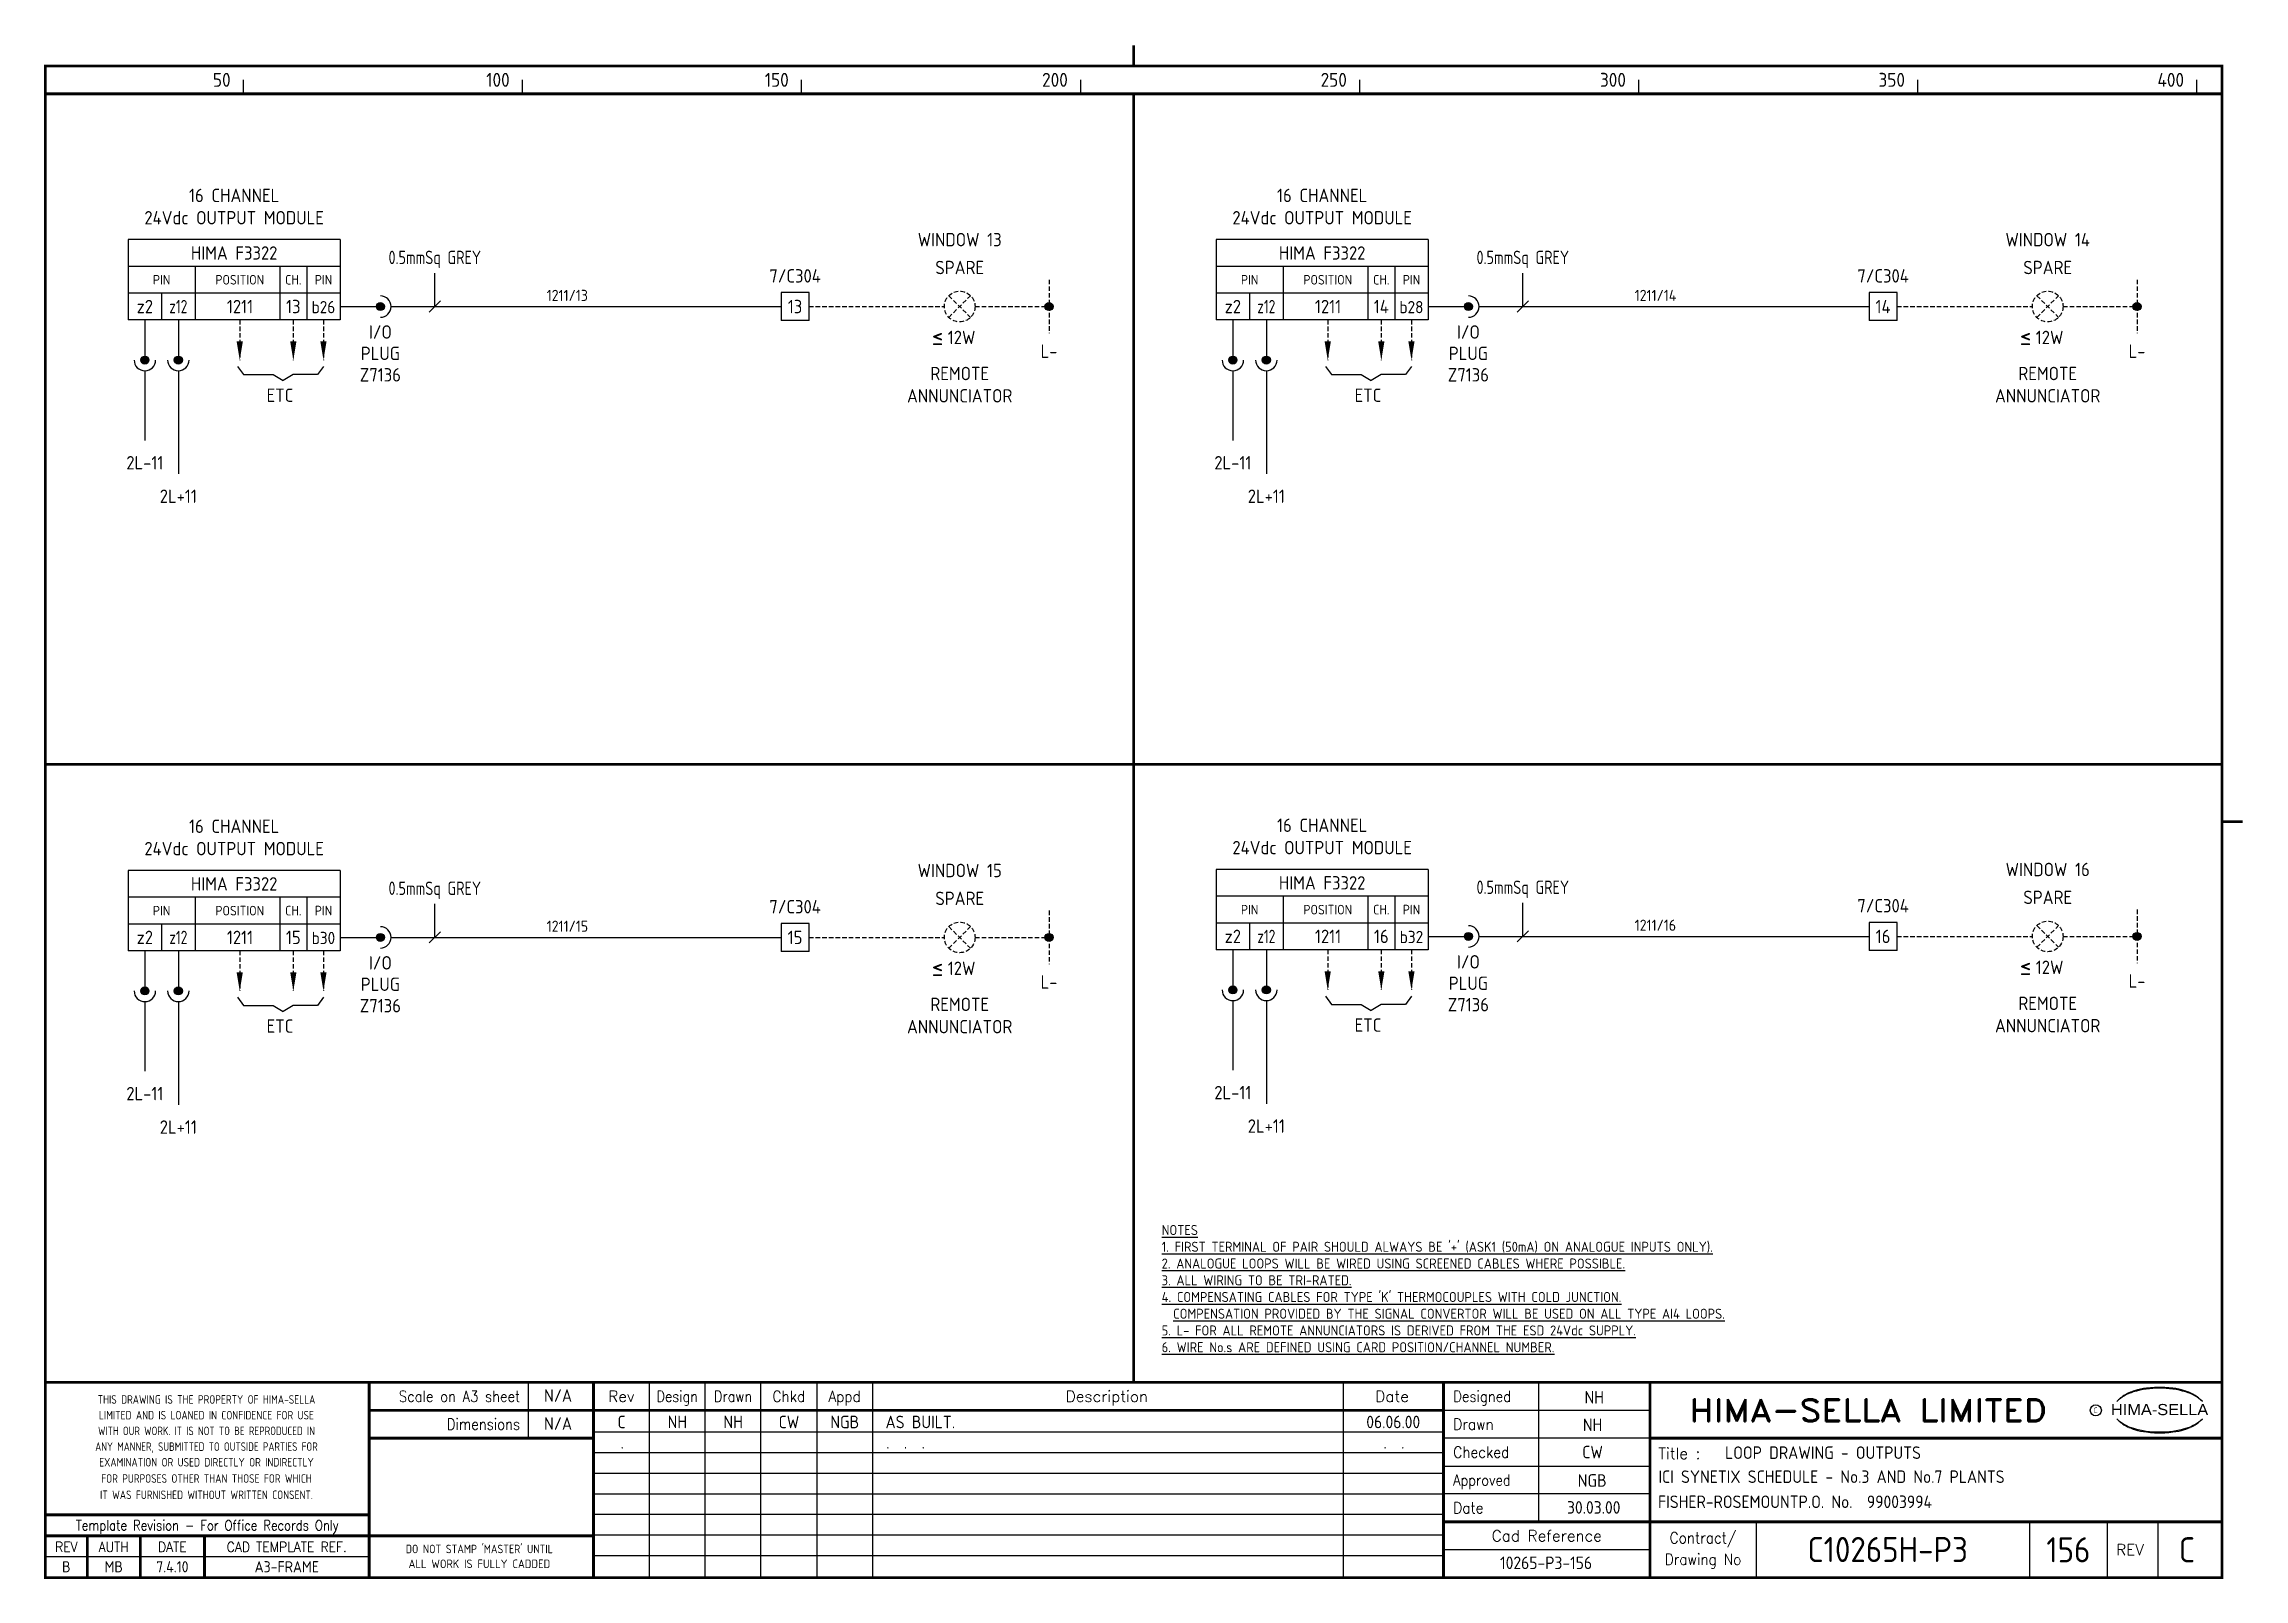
# Model space of a CAD drawing. Extents: x 14 to 408, y 0 to 275.
import ezdxf
from ezdxf.enums import TextEntityAlignment as Align

# ---------------------------------------------------------------- set-up
doc = ezdxf.new("R2010")
doc.units = 0
doc.header["$LTSCALE"] = 0.25
doc.header["$MEASUREMENT"] = 0
doc.linetypes.add('HIDDEN2', pattern=[4.7625, 3.175, -1.5875])
doc.layers.get('0').update_dxf_attribs({"color": 41, "linetype": 'CONTINUOUS'})
for name, color, linetype in [('00-DRG_FRAME', 12, 'CONTINUOUS'), ('01-DRAW', 7, 'CONTINUOUS'), ('051-TEXT', 2, 'CONTINUOUS'), ('117', 7, 'CONTINUOUS'), ('117-TEXT', 2, 'CONTINUOUS')]:
    doc.layers.add(name, color=color, linetype=linetype)
doc.styles.add('ARIAL', font='ARIAL.TTF', dxfattribs={"height": 2.5})
doc.styles.add('ISO', font='iso.shx')
doc.styles.add('ROMAND', font='ROMAND')

msp = doc.modelspace()

# ---------------------------------------------------------------- texts
at = {"layer": '00-DRG_FRAME', "style": 'ISO'}
for s, p in [('50', (47.69, 267.75)), ('100', (97.69, 267.75)), ('150', (147.69, 267.75)), ('200', (197.69, 267.75)), ('250', (247.69, 267.75)), ('300', (297.69, 267.75)), ('350', (347.69, 267.75)), ('400', (397.69, 267.75))]:
    msp.add_text(s, height=2.5, dxfattribs=at).set_placement(p, align=Align.RIGHT)
at = {"layer": '00-DRG_FRAME', "color": 3, "style": 'ISO'}
for s, width, p in [('THIS DRAWING IS THE PROPERTY OF HIMA-SELLA', 0.9, (43.36, 32.44)), ("DO NOT STAMP 'MASTER' UNTIL", 0.95, (92.25, 5.79))]:
    msp.add_text(s, height=1.53, dxfattribs=dict(at, width=width)).set_placement(p, align=Align.MIDDLE)
at = {"layer": '00-DRG_FRAME', "color": 4, "style": 'ROMAND', "width": 0.87}
for s, p in [('Scale on A3 sheet', (99.54, 32)), ('Dimensions', (99.54, 27.01))]:
    msp.add_text(s, height=2, dxfattribs=at).set_placement(p, align=Align.RIGHT)
at = {"layer": '00-DRG_FRAME', "color": 4, "style": 'ROMAND'}
for s, p in [('Rev', (117.7, 32)), ('Description', (204.69, 32)), ('Date', (255.79, 32))]:
    msp.add_text(s, height=2, dxfattribs=at).set_placement(p, align=Align.CENTER)
for s, width, p in [('Design', 0.85, (127.7, 32)), ('Drawn', 0.85, (137.7, 32)), ('Chkd', 0.9, (147.7, 32)), ('Appd', 0.9, (157.7, 32))]:
    msp.add_text(s, height=2, dxfattribs=dict(at, width=width)).set_placement(p, align=Align.CENTER)
for s, width, p in [('Designed', 0.87, (266.75, 32)), ('Drawn', 0.9, (266.75, 27)), ('Checked', 0.9, (266.75, 22)), ('Approved', 0.85, (266.75, 17)), ('Date', 0.9, (266.75, 12))]:
    msp.add_text(s, height=2, dxfattribs=dict(at, width=width)).set_placement(p)
at = {"layer": '00-DRG_FRAME', "style": 'ROMAND', "width": 1.15}
msp.add_text('HIMA-SELLA LIMITED', height=4, dxfattribs=at).set_placement((341.1, 30.5), align=Align.MIDDLE)
at = {"layer": '00-DRG_FRAME', "style": 'ARIAL', "width": 1.05}
msp.add_text('HIMA-SELLA', height=2, dxfattribs=at).set_placement((393.3, 29.63), align=Align.CENTER)
at = {"layer": '00-DRG_FRAME', "color": 3, "style": 'ISO'}
for s, width, p in [('LIMITED AND IS LOANED IN CONFIDENCE FOR USE', 0.9, (43.36, 29.62)), ('ANY MANNER, SUBMITTED TO OUTSIDE PARTIES FOR', 0.87, (43.36, 23.99)), ('WITH OUR WORK. IT IS NOT TO BE REPRODUCED IN', 0.87, (43.36, 26.81)), ('EXAMINATION OR USED DIRECTLY OR INDIRECTLY', 0.9, (43.36, 21.18)), ('IT WAS FURNISHED WITHOUT WRITTEN CONSENT.', 0.9, (43.36, 15.35)), ('FOR PURPOSES OTHER THAN THOSE FOR WHICH', 0.9, (43.36, 18.27))]:
    msp.add_text(s, height=1.53, dxfattribs=dict(at, width=width)).set_placement(p, align=Align.MIDDLE_CENTER)
at = {"layer": '00-DRG_FRAME', "color": 3, "style": 'ISO', "width": 0.9}
msp.add_text('C', height=1, dxfattribs=at).set_placement((381.84, 30), align=Align.CENTER)
at = {"layer": '00-DRG_FRAME', "color": 4, "style": 'ROMAND'}
msp.add_text('Title :', height=2, dxfattribs=at).set_placement((303.5, 21.75))
for s, height, width, p in [('Template Revision - For Office Records Only', 1.8, 0.85, (43.5, 9.62)), ('Contract/', 2, 0.9, (311.5, 7.5)), ('REV', 1.8, 0.9, (18.25, 6)), ('AUTH', 1.8, 0.9, (26.75, 6)), ('DATE', 1.8, 0.9, (37.25, 6)), ('CAD TEMPLATE REF.', 1.8, 0.9, (57.75, 6)), ('Drawing No', 2, 0.9, (311.5, 3.5))]:
    msp.add_text(s, height=height, dxfattribs=dict(at, width=width)).set_placement(p, align=Align.MIDDLE)
for s, p in [('Cad Reference', (283.5, 8)), ('REV', (388, 5.5))]:
    msp.add_text(s, height=2, dxfattribs=at).set_placement(p, align=Align.MIDDLE)
at = {"layer": '00-DRG_FRAME', "color": 41, "style": 'ISO'}
for s, p in [('B', (18.25, 1.45)), ('MB', (26.75, 1.45)), ('7.4.10', (37.25, 1.45)), ('A3-FRAME', (57.75, 1.45))]:
    msp.add_text(s, height=2, dxfattribs=at).set_placement(p, align=Align.CENTER)
at = {"layer": '00-DRG_FRAME', "color": 3, "style": 'ISO'}
msp.add_text('ALL WORK IS FULLY CADDED', height=1.53, dxfattribs=at).set_placement((92.25, 2.98), align=Align.MIDDLE_CENTER)
at = {"layer": '01-DRAW', "insert": (214.51, 63.71), "char_height": 1.8, "width": 133.83, "attachment_point": 1, "style": 'ISO'}
msp.add_mtext("{\\Fiso.shx;\\LNOTES\\P1. FIRST TERMINAL OF PAIR SHOULD ALWAYS BE '+' (ASK1 (50mA) ON ANALOGUE INPUTS ONLY).\\P2. ANALOGUE LOOPS WILL BE WIRED USING SCREENED CABLES WHERE POSSIBLE.\\P3. ALL WIRING TO BE TRI-RATED.\\P4. COMPENSATING CABLES FOR TYPE 'K' THERMOCOUPLES WITH COLD JUNCTION.\\P  COMPENSATION PROVIDED BY THE SIGNAL CONVERTOR WILL BE USED ON ALL TYPE AI4 LOOPS.\\P5. L- FOR ALL REMOTE ANNUNCIATORS IS DERIVED FROM THE ESD 24Vdc SUPPLY.\\P6. WIRE No.s ARE DEFINED USING CARD POSITION/CHANNEL NUMBER.}", dxfattribs=at)
at = {"layer": '117-TEXT', "style": 'ISO'}
for s, height, p in [('16 CHANNEL', 2.4, (48.32, 247.08)), ('16 CHANNEL', 2.4, (243.26, 247.08)), ('24Vdc OUTPUT MODULE', 2.4, (48.32, 243.08)), ('24Vdc OUTPUT MODULE', 2.4, (243.26, 243.08)), ('HIMA F3322', 2.4, (48.32, 236.76)), ('HIMA F3322', 2.4, (243.26, 236.76)), ('PIN', 1.728, (35.32, 232.3)), ('POSITION', 1.728, (49.32, 232.3)), ('CH.', 1.728, (58.92, 232.3)), ('PIN', 1.73, (64.32, 232.3)), ('PIN', 1.728, (230.26, 232.3)), ('POSITION', 1.728, (244.26, 232.3)), ('CH.', 1.728, (253.86, 232.3)), ('PIN', 1.73, (259.26, 232.3)), ('z2', 2.4, (32.32, 227.16)), ('1211', 2.4, (49.37, 227.16)), ('13', 2.4, (58.92, 227.16)), ('b26', 2.2, (64.32, 227.16)), ('z2', 2.4, (227.26, 227.16)), ('1211', 2.4, (244.32, 227.16)), ('14', 2.4, (253.86, 227.16)), ('b28', 2.2, (259.26, 227.16)), ('I/O', 2.4, (74.52, 222.6)), ('I/O', 2.4, (269.46, 222.6)), ('PLUG', 2.4, (74.52, 218.76)), ('PLUG', 2.4, (269.46, 218.76)), ('Z7136', 2.4, (74.52, 214.92)), ('Z7136', 2.4, (269.46, 214.92)), ('ETC', 2.4, (56.52, 211.26)), ('ETC', 2.4, (251.46, 211.26)), ('16 CHANNEL', 2.4, (48.32, 133.99)), ('16 CHANNEL', 2.4, (243.26, 134.17)), ('24Vdc OUTPUT MODULE', 2.4, (48.32, 129.99)), ('24Vdc OUTPUT MODULE', 2.4, (243.26, 130.17)), ('HIMA F3322', 2.4, (243.26, 123.85)), ('HIMA F3322', 2.4, (48.32, 123.67)), ('PIN', 1.728, (35.32, 119.2)), ('POSITION', 1.728, (49.32, 119.2)), ('CH.', 1.728, (58.92, 119.2)), ('PIN', 1.73, (64.32, 119.21)), ('PIN', 1.728, (230.26, 119.38)), ('POSITION', 1.728, (244.26, 119.38)), ('CH.', 1.728, (253.86, 119.38)), ('PIN', 1.73, (259.26, 119.39)), ('z2', 2.4, (32.32, 114.07)), ('1211', 2.4, (49.37, 114.07)), ('15', 2.4, (58.92, 114.07)), ('b30', 2.2, (64.32, 114.07)), ('z2', 2.4, (227.26, 114.25)), ('1211', 2.4, (244.32, 114.25)), ('16', 2.4, (253.86, 114.25)), ('b32', 2.2, (259.26, 114.25)), ('I/O', 2.4, (74.52, 109.51)), ('I/O', 2.4, (269.46, 109.69)), ('PLUG', 2.4, (74.52, 105.67)), ('PLUG', 2.4, (269.46, 105.85)), ('Z7136', 2.4, (74.52, 101.83)), ('Z7136', 2.4, (269.46, 102.01)), ('ETC', 2.4, (56.52, 98.17)), ('ETC', 2.4, (251.46, 98.35))]:
    msp.add_text(s, height=height, dxfattribs=at).set_placement(p, align=Align.CENTER)
for s, p in [('WINDOW 13', (178.32, 240.36)), ('WINDOW 14', (373.26, 240.36)), ('SPARE', (178.32, 235.36)), ('SPARE', (373.26, 235.36)), ('7/C304', (148.82, 233.86)), ('7/C304', (343.76, 233.86)), ('13', (148.82, 228.36)), ('14', (343.76, 228.36)), ('L-', (194.32, 220.36)), ('L-', (389.26, 220.36)), ('REMOTE', (178.32, 216.36)), ('REMOTE', (373.26, 216.36)), ('ANNUNCIATOR', (178.32, 212.36)), ('ANNUNCIATOR', (373.26, 212.36)), ('2L-11', (32.32, 200.36)), ('2L-11', (227.26, 200.36)), ('2L+11', (38.32, 194.36)), ('2L+11', (233.26, 194.36)), ('WINDOW 15', (178.32, 127.27)), ('WINDOW 16', (373.26, 127.45)), ('SPARE', (178.32, 122.27)), ('SPARE', (373.26, 122.45)), ('7/C304', (148.82, 120.77)), ('7/C304', (343.76, 120.95)), ('15', (148.82, 115.27)), ('16', (343.76, 115.45)), ('L-', (194.32, 107.27)), ('L-', (389.26, 107.45)), ('REMOTE', (178.32, 103.27)), ('REMOTE', (373.26, 103.45)), ('ANNUNCIATOR', (178.32, 99.27)), ('ANNUNCIATOR', (373.26, 99.45)), ('2L-11', (32.32, 87.27)), ('2L-11', (227.26, 87.45)), ('2L+11', (38.32, 81.27)), ('2L+11', (233.26, 81.45))]:
    msp.add_text(s, height=2.4, dxfattribs=at).set_placement(p, align=Align.MIDDLE)
for s, width, p in [('0.5mmSq GREY', 0.85, (84.27, 235.97)), ('0.5mmSq GREY', 0.85, (279.21, 235.97)), ('z12', 0.8, (38.32, 227.16)), ('z12', 0.8, (233.26, 227.16)), ('0.5mmSq GREY', 0.85, (84.27, 122.88)), ('0.5mmSq GREY', 0.85, (279.21, 123.06)), ('z12', 0.8, (38.32, 114.07)), ('z12', 0.8, (233.26, 114.25))]:
    msp.add_text(s, height=2.4, dxfattribs=dict(at, width=width)).set_placement(p, align=Align.CENTER)
at = {"layer": '117-TEXT', "color": 3, "style": 'ISO'}
for s, p in [('1211/13', (104.32, 230.36)), ('1211/14', (299.26, 230.36)), ('1211/15', (104.32, 117.27)), ('1211/16', (299.26, 117.45))]:
    msp.add_text(s, height=2, dxfattribs=at).set_placement(p, align=Align.MIDDLE_LEFT)
at = {"layer": '117-TEXT', "style": 'ISO'}
for s, height, p in [('<', 3.36, (173.32, 221.63)), ('-', 3.36, (173.32, 220.27)), ('12W', 2.4, (176.18, 221.62)), ('<', 3.36, (368.26, 221.63)), ('-', 3.36, (368.26, 220.27)), ('12W', 2.4, (371.12, 221.62)), ('<', 3.36, (173.32, 108.54)), ('12W', 2.4, (176.18, 108.53)), ('<', 3.36, (368.26, 108.72)), ('12W', 2.4, (371.12, 108.71)), ('-', 3.36, (173.32, 107.18)), ('-', 3.36, (368.26, 107.36))]:
    msp.add_text(s, height=height, dxfattribs=at).set_placement(p)

# ---------------------------------------------------------------- blocks, each defined once
blk = doc.blocks.new('A3-REVA')
at = {"layer": '051-TEXT', "style": 'ISO'}
for tag, p in [('DESIGNED', (292.01, 31.7)), ('A', (117.73, 27.28)), ('DES', (127.73, 27.28)), ('DRN', (137.73, 27.28)), ('CHKD', (147.73, 27.28)), ('APPD', (157.73, 27.28)), ('DATE', (256, 27.28)), ('DRAWN', (291.72, 26.77)), ('CHECKED', (291.72, 21.89)), ('APPD', (291.65, 16.79)), ('DATE', (291.92, 11.96))]:
    blk.add_attdef(tag, text='', height=2.25, dxfattribs=at).set_placement(p, align=Align.CENTER)
blk.add_attdef('DESCRIPTION', (165.03, 27.28), '', height=2.25, dxfattribs=at)
blk = doc.blocks.new('A3-REVB')
at = {"layer": '051-TEXT', "style": 'ISO'}
for tag, p in [('A', (124.85, -20.36)), ('DES', (134.85, -20.36)), ('DRN', (144.85, -20.36)), ('CHKD', (154.85, -20.36)), ('APPD', (164.85, -20.36)), ('DATE', (263.12, -20.36))]:
    blk.add_attdef(tag, text='', height=2.25, dxfattribs=at).set_placement(p, align=Align.CENTER)
blk.add_attdef('DESCRIPTION', (172.15, -20.36), '', height=2.25, dxfattribs=at)
blk = doc.blocks.new('A3-TITLE')
at = {"layer": '051-TEXT', "style": 'ISO'}
blk.add_attdef('TITLE_1', (315.46, 21.78), '', height=2.25, dxfattribs=at)
for tag, p in [('DRGNO', (376.96, 3.24)), ('REV.', (398.2, 3.24))]:
    blk.add_attdef(tag, text='', height=4.5, dxfattribs=at).set_placement(p, align=Align.CENTER)
blk = doc.blocks.new('DOT')
for radius in [0.75, 0.65, 0.55, 0.45, 0.35, 0.25, 0.15, 0.05]:
    blk.add_circle((0, 0), radius)
blk = doc.blocks.new('A3-CONTRACT')
at = {"layer": '051-TEXT', "color": 41, "style": 'ISO'}
for tag, height, p in [('SCALE', 2.25, (106.71, 31.82)), ('DIMS', 2.25, (106.71, 26.8)), ('CAD-REF', 2.25, (283.73, 1.84)), ('CONTRACT', 4.5, (344.94, 3.1))]:
    blk.add_attdef(tag, text='', height=height, dxfattribs=at).set_placement(p, align=Align.CENTER)
for tag, p in [('TITLE_2', (303.86, 17.28)), ('TITLE_3', (303.79, 12.78))]:
    blk.add_attdef(tag, p, '', height=2.25, dxfattribs=at)

# ---------------------------------------------------------------- linework, layer by layer
at = {"layer": '00-DRG_FRAME'}
for p, q in [((50, 266.5), (50, 269)), ((100, 266.5), (100, 269)), ((150, 266.5), (150, 269)), ((200, 266.5), (200, 269)), ((250, 266.5), (250, 269)), ((300, 266.5), (300, 269)), ((350, 266.5), (350, 269)), ((400, 266.5), (400, 269)), ((101.01, 35.5), (101.01, 25.5)), ((122.7, 35.5), (122.7, 0.5)), ((132.7, 0.5), (132.7, 35.5)), ((142.7, 0.5), (142.7, 35.5)), ((152.7, 35.5), (152.7, 0.5)), ((162.7, 35.5), (162.7, 0.5)), ((247, 35.5), (247, 0.5)), ((282, 35.5), (282, 10.5)), ((265, 30.5), (302, 30.5)), ((265, 26.59), (112.7, 26.59)), ((302, 25.5), (265, 25.5)), ((265, 22.89), (112.7, 22.89)), ((265, 20.5), (302, 20.5)), ((265, 19.19), (112.7, 19.19)), ((265, 15.49), (112.7, 15.49)), ((302, 15.5), (265, 15.5)), ((265, 11.79), (112.7, 11.79)), ((265, 8.09), (112.7, 8.09)), ((321, 10.5), (321, 0.5)), ((370, 10.5), (370, 0.5)), ((384, 0.5), (384, 10.5)), ((393, 10.5), (393, 0.5)), ((72.5, 4.25), (14.5, 4.25)), ((265, 4.39), (112.7, 4.39)), ((302, 5.5), (265, 5.5))]:
    msp.add_line(p, q, dxfattribs=at)
at = {"layer": '00-DRG_FRAME', "const_width": 0.5}
for points in [[(209.5, 271.5), (209.5, 275.18)], [(209.5, 271.5), (209.5, 275.18)], [(14.5, 266.5), (404.5, 266.5)], [(209.5, 35.5), (209.5, 266.5)], [(14.5, 146.31), (404.5, 146.31)], [(404.5, 136), (408.18, 136)], [(404.5, 35.5), (14.5, 35.5)], [(72.5, 0.5), (72.5, 35.5)], [(112.7, 0.5), (112.7, 35.5)], [(265, 35.5), (265, 0.5)], [(302, 0.5), (302, 35.5)], [(265, 30.5), (72.5, 30.5)], [(112.7, 25.5), (72.5, 25.5)], [(404.5, 25.5), (302, 25.5)], [(14.5, 11.75), (72.5, 11.75)], [(14.5, 8), (72.5, 8)], [(22, 0.5), (22, 8)], [(31.5, 0.5), (31.5, 8)], [(43, 0.5), (43, 8)], [(112.7, 8), (72.5, 8)], [(265, 10.5), (404.5, 10.5)]]:
    msp.add_lwpolyline(points, dxfattribs=at)
msp.add_lwpolyline([(14.5, 0.5), (404.5, 0.5), (404.5, 271.5), (14.5, 271.5)], close=True, dxfattribs=at)
at = {"layer": '00-DRG_FRAME', "color": 3}
msp.add_circle((381.88, 30.5), 1, dxfattribs=at)
for centre, radius, start, end in [((390.6, 26.83), 7.24, 106.0532, 133.5024), ((390.88, 27.01), 7.3, 130.419, 136.057), ((390.11, 28.1), 5.98, 122.244, 131.6154), ((389.75, 28.78), 5.21, 111.8206, 122.8668), ((391.78, 24.7), 9.76, 107.5931, 113.9452), ((393.1, 18.5), 15.94, 89.2698, 106.3911), ((392.1, 23.52), 10.99, 96.0146, 107.3203), ((393.29, 16.31), 18.28, 92.8917, 97.3734), ((393.24, 18.86), 15.73, 89.7805, 93.1738), ((393.36, 18.86), 15.73, 86.8262, 90.2195), ((393.51, 18.5), 15.94, 73.6089, 90.7302), ((393.31, 16.31), 18.28, 82.6266, 87.1083), ((394.51, 23.52), 10.99, 72.6797, 83.9854), ((394.83, 24.7), 9.76, 66.0548, 72.4069), ((396, 26.83), 7.24, 46.4976, 73.9468), ((396.85, 28.78), 5.21, 57.1332, 68.1794), ((396.49, 28.1), 5.98, 48.3846, 57.756), ((395.73, 27.01), 7.3, 43.943, 49.581), ((390.88, 34.04), 7.3, 223.943, 229.581), ((390.6, 34.23), 7.24, 226.4976, 253.9468), ((390.11, 32.96), 5.98, 228.3846, 237.756), ((389.75, 32.28), 5.21, 237.1332, 248.1794), ((396, 34.23), 7.24, 286.0532, 313.5024), ((396.85, 32.28), 5.21, 291.8206, 302.8668), ((396.49, 32.96), 5.98, 302.244, 311.6154), ((395.73, 34.04), 7.3, 310.419, 316.057), ((391.78, 36.36), 9.76, 246.0548, 252.4069), ((393.1, 42.56), 15.94, 253.6089, 270.7302), ((392.1, 37.54), 10.99, 252.6797, 263.9854), ((393.29, 44.75), 18.28, 262.6266, 267.1083), ((393.24, 42.19), 15.73, 266.8262, 270.2195), ((393.51, 42.56), 15.94, 269.2698, 286.3911), ((393.36, 42.19), 15.73, 269.7805, 273.1738), ((393.31, 44.75), 18.28, 272.8917, 277.3734), ((394.51, 37.54), 10.99, 276.0146, 287.3203), ((394.83, 36.36), 9.76, 287.5931, 293.9452)]:
    msp.add_arc(centre, radius, start, end, dxfattribs=at)
at = {"layer": '117'}
for p, q in [((29.32, 240.36), (29.32, 225.96)), ((67.32, 240.36), (29.32, 240.36)), ((67.32, 240.36), (67.32, 225.96)), ((224.26, 240.36), (224.26, 225.96)), ((262.26, 240.36), (224.26, 240.36)), ((262.26, 240.36), (262.26, 225.96)), ((67.32, 235.56), (29.32, 235.56)), ((41.32, 235.56), (41.32, 225.96)), ((56.52, 235.56), (56.52, 225.96)), ((61.32, 235.56), (61.32, 225.96)), ((262.26, 235.56), (224.26, 235.56)), ((236.26, 235.56), (236.26, 225.96)), ((251.46, 235.56), (251.46, 225.96)), ((256.26, 235.56), (256.26, 225.96)), ((67.32, 230.76), (29.32, 230.76)), ((35.32, 230.76), (35.32, 225.96)), ((146.32, 230.86), (146.32, 225.86)), ((151.32, 230.86), (146.32, 230.86)), ((151.32, 225.86), (151.32, 230.86)), ((262.26, 230.76), (224.26, 230.76)), ((230.26, 230.76), (230.26, 225.96)), ((341.26, 230.86), (341.26, 225.86)), ((346.26, 230.86), (341.26, 230.86)), ((346.26, 225.86), (346.26, 230.86)), ((67.32, 225.96), (29.32, 225.96)), ((32.32, 225.96), (32.32, 218.76)), ((38.32, 225.96), (38.32, 218.76)), ((67.32, 228.36), (74.52, 228.36)), ((76.44, 228.36), (146.32, 228.36)), ((151.32, 225.86), (146.32, 225.86)), ((262.26, 225.96), (224.26, 225.96)), ((227.26, 225.96), (227.26, 218.76)), ((233.26, 225.96), (233.26, 218.76)), ((262.26, 228.36), (269.46, 228.36)), ((271.38, 228.36), (341.26, 228.36)), ((346.26, 225.86), (341.26, 225.86)), ((32.32, 216.84), (32.32, 204.36)), ((38.32, 216.84), (38.32, 198.36)), ((48.92, 217.62), (50, 216.18)), ((64.32, 217.62), (63.24, 216.18)), ((227.26, 216.84), (227.26, 204.36)), ((233.26, 216.84), (233.26, 198.36)), ((243.86, 217.62), (244.94, 216.18)), ((259.26, 217.62), (258.18, 216.18)), ((50, 216.18), (55.32, 216.18)), ((55.32, 216.18), (57.12, 215.1)), ((58.92, 216.18), (57.12, 215.1)), ((63.24, 216.18), (58.92, 216.18)), ((244.94, 216.18), (250.26, 216.18)), ((250.26, 216.18), (252.06, 215.1)), ((253.86, 216.18), (252.06, 215.1)), ((258.18, 216.18), (253.86, 216.18)), ((67.32, 127.27), (29.32, 127.27)), ((29.32, 127.27), (29.32, 112.87)), ((67.32, 127.27), (67.32, 112.87)), ((262.26, 127.45), (224.26, 127.45)), ((224.26, 127.45), (224.26, 113.05)), ((262.26, 127.45), (262.26, 113.05)), ((67.32, 122.47), (29.32, 122.47)), ((41.32, 122.47), (41.32, 112.87)), ((56.52, 122.47), (56.52, 112.87)), ((61.32, 122.47), (61.32, 112.87)), ((262.26, 122.65), (224.26, 122.65)), ((236.26, 122.65), (236.26, 113.05)), ((251.46, 122.65), (251.46, 113.05)), ((256.26, 122.65), (256.26, 113.05)), ((67.32, 117.67), (29.32, 117.67)), ((35.32, 117.67), (35.32, 112.87)), ((67.32, 115.27), (74.52, 115.27)), ((76.44, 115.27), (146.32, 115.27)), ((146.32, 117.77), (146.32, 112.77)), ((151.32, 117.77), (146.32, 117.77)), ((151.32, 112.77), (151.32, 117.77)), ((262.26, 117.85), (224.26, 117.85)), ((230.26, 117.85), (230.26, 113.05)), ((262.26, 115.45), (269.46, 115.45)), ((271.38, 115.45), (341.26, 115.45)), ((346.26, 117.95), (341.26, 117.95)), ((341.26, 117.95), (341.26, 112.95)), ((346.26, 112.95), (346.26, 117.95)), ((67.32, 112.87), (29.32, 112.87)), ((32.32, 112.87), (32.32, 105.67)), ((38.32, 112.87), (38.32, 105.67)), ((151.32, 112.77), (146.32, 112.77)), ((262.26, 113.05), (224.26, 113.05)), ((227.26, 113.05), (227.26, 105.85)), ((233.26, 113.05), (233.26, 105.85)), ((346.26, 112.95), (341.26, 112.95)), ((32.32, 103.75), (32.32, 91.27)), ((38.32, 103.75), (38.32, 85.27)), ((48.92, 104.53), (50, 103.09)), ((50, 103.09), (55.32, 103.09)), ((55.32, 103.09), (57.12, 102.01)), ((58.92, 103.09), (57.12, 102.01)), ((63.24, 103.09), (58.92, 103.09)), ((64.32, 104.53), (63.24, 103.09)), ((227.26, 103.93), (227.26, 91.45)), ((233.26, 103.93), (233.26, 85.45)), ((243.86, 104.71), (244.94, 103.27)), ((244.94, 103.27), (250.26, 103.27)), ((250.26, 103.27), (252.06, 102.19)), ((253.86, 103.27), (252.06, 102.19)), ((258.18, 103.27), (253.86, 103.27)), ((259.26, 104.71), (258.18, 103.27))]:
    msp.add_line(p, q, dxfattribs=at)
at = {"layer": '117', "color": 3}
for p, q in [((84.27, 228.36), (84.27, 234.36)), ((279.21, 228.36), (279.21, 234.36)), ((83.27, 227.36), (85.27, 229.36)), ((278.21, 227.36), (280.21, 229.36)), ((84.27, 115.27), (84.27, 121.27)), ((279.21, 115.45), (279.21, 121.45)), ((83.27, 114.27), (85.27, 116.27)), ((278.21, 114.45), (280.21, 116.45))]:
    msp.add_line(p, q, dxfattribs=at)
at = {"layer": '117', "linetype": 'HIDDEN2'}
for p, q in [((194.32, 233.16), (194.32, 223.56)), ((389.26, 233.16), (389.26, 223.56)), ((176.37, 226.42), (180.26, 230.31)), ((176.37, 230.31), (180.26, 226.42)), ((371.32, 230.31), (375.21, 226.42)), ((371.32, 226.42), (375.21, 230.31)), ((49.32, 225.96), (49.32, 218.76)), ((58.92, 225.96), (58.92, 218.76)), ((64.32, 225.96), (64.32, 218.76)), ((151.32, 228.36), (175.57, 228.36)), ((181.07, 228.36), (194.32, 228.36)), ((244.26, 225.96), (244.26, 218.76)), ((253.86, 225.96), (253.86, 218.76)), ((259.26, 225.96), (259.26, 218.76)), ((346.26, 228.36), (370.51, 228.36)), ((376.01, 228.36), (389.26, 228.36)), ((194.32, 120.07), (194.32, 110.47)), ((389.26, 120.25), (389.26, 110.65)), ((151.32, 115.27), (175.57, 115.27)), ((176.37, 117.21), (180.26, 113.32)), ((176.37, 113.32), (180.26, 117.21)), ((181.07, 115.27), (194.32, 115.27)), ((346.26, 115.45), (370.51, 115.45)), ((371.32, 113.5), (375.21, 117.39)), ((371.32, 117.39), (375.21, 113.5)), ((376.01, 115.45), (389.26, 115.45)), ((49.32, 112.87), (49.32, 105.67)), ((58.92, 112.87), (58.92, 105.67)), ((64.32, 112.87), (64.32, 105.67)), ((244.26, 113.05), (244.26, 105.85)), ((253.86, 113.05), (253.86, 105.85)), ((259.26, 113.05), (259.26, 105.85))]:
    msp.add_line(p, q, dxfattribs=at)
at = {"layer": '117'}
for centre, radius in [((74.52, 228.36), 0.72), ((74.52, 228.36), 0.624), ((74.52, 228.36), 0.528), ((74.52, 228.36), 0.432), ((74.52, 228.36), 0.336), ((269.46, 228.36), 0.72), ((269.46, 228.36), 0.624), ((269.46, 228.36), 0.528), ((269.46, 228.36), 0.432), ((269.46, 228.36), 0.336), ((74.52, 228.36), 0.24), ((74.52, 228.36), 0.144), ((74.52, 228.36), 0.048), ((269.46, 228.36), 0.24), ((269.46, 228.36), 0.144), ((269.46, 228.36), 0.048), ((32.32, 218.76), 0.72), ((32.32, 218.76), 0.624), ((32.32, 218.76), 0.528), ((32.32, 218.76), 0.432), ((32.32, 218.76), 0.336), ((32.32, 218.76), 0.24), ((32.32, 218.76), 0.144), ((32.32, 218.76), 0.048), ((38.32, 218.76), 0.72), ((38.32, 218.76), 0.624), ((38.32, 218.76), 0.528), ((38.32, 218.76), 0.432), ((38.32, 218.76), 0.336), ((38.32, 218.76), 0.24), ((38.32, 218.76), 0.144), ((38.32, 218.76), 0.048), ((227.26, 218.76), 0.72), ((227.26, 218.76), 0.624), ((227.26, 218.76), 0.528), ((227.26, 218.76), 0.432), ((227.26, 218.76), 0.336), ((227.26, 218.76), 0.24), ((227.26, 218.76), 0.144), ((227.26, 218.76), 0.048), ((233.26, 218.76), 0.72), ((233.26, 218.76), 0.624), ((233.26, 218.76), 0.528), ((233.26, 218.76), 0.432), ((233.26, 218.76), 0.336), ((233.26, 218.76), 0.24), ((233.26, 218.76), 0.144), ((233.26, 218.76), 0.048), ((74.52, 115.27), 0.72), ((74.52, 115.27), 0.624), ((74.52, 115.27), 0.528), ((74.52, 115.27), 0.432), ((74.52, 115.27), 0.336), ((74.52, 115.27), 0.24), ((74.52, 115.27), 0.144), ((74.52, 115.27), 0.048), ((269.46, 115.45), 0.72), ((269.46, 115.45), 0.624), ((269.46, 115.45), 0.528), ((269.46, 115.45), 0.432), ((269.46, 115.45), 0.336), ((269.46, 115.45), 0.24), ((269.46, 115.45), 0.144), ((269.46, 115.45), 0.048), ((227.26, 105.85), 0.72), ((227.26, 105.85), 0.624), ((233.26, 105.85), 0.72), ((233.26, 105.85), 0.624), ((32.32, 105.67), 0.72), ((32.32, 105.67), 0.624), ((32.32, 105.67), 0.528), ((32.32, 105.67), 0.432), ((32.32, 105.67), 0.336), ((32.32, 105.67), 0.24), ((32.32, 105.67), 0.144), ((32.32, 105.67), 0.048), ((38.32, 105.67), 0.72), ((38.32, 105.67), 0.624), ((38.32, 105.67), 0.528), ((38.32, 105.67), 0.432), ((38.32, 105.67), 0.336), ((38.32, 105.67), 0.24), ((38.32, 105.67), 0.144), ((38.32, 105.67), 0.048), ((227.26, 105.85), 0.528), ((227.26, 105.85), 0.432), ((227.26, 105.85), 0.336), ((227.26, 105.85), 0.24), ((227.26, 105.85), 0.144), ((227.26, 105.85), 0.048), ((233.26, 105.85), 0.528), ((233.26, 105.85), 0.432), ((233.26, 105.85), 0.336), ((233.26, 105.85), 0.24), ((233.26, 105.85), 0.144), ((233.26, 105.85), 0.048)]:
    msp.add_circle(centre, radius, dxfattribs=at)
at = {"layer": '117', "linetype": 'HIDDEN2'}
for centre in [(178.32, 228.36), (373.26, 228.36), (178.32, 115.27), (373.26, 115.45)]:
    msp.add_circle(centre, 2.75, dxfattribs=at)
at = {"layer": '117'}
for centre, start, end in [((74.52, 228.36), 270, 90), ((269.46, 228.36), 270, 90), ((32.32, 218.76), 180, 0), ((38.32, 218.76), 180, 0), ((227.26, 218.76), 180, 0), ((233.26, 218.76), 180, 0), ((74.52, 115.27), 270, 90), ((269.46, 115.45), 270, 90), ((32.32, 105.67), 180, 0), ((38.32, 105.67), 180, 0), ((227.26, 105.85), 180, 0), ((233.26, 105.85), 180, 0)]:
    msp.add_arc(centre, 1.92, start, end, dxfattribs=at)
for points in [[(49.88, 222.12), (48.76, 222.12), (49.32, 218.76)], [(59.48, 222.12), (58.36, 222.12), (58.92, 218.76)], [(64.88, 222.12), (63.76, 222.12), (64.32, 218.76)], [(244.82, 222.12), (243.7, 222.12), (244.26, 218.76)], [(254.42, 222.12), (253.3, 222.12), (253.86, 218.76)], [(259.82, 222.12), (258.7, 222.12), (259.26, 218.76)], [(49.88, 109.03), (48.76, 109.03), (49.32, 105.67)], [(59.48, 109.03), (58.36, 109.03), (58.92, 105.67)], [(64.88, 109.03), (63.76, 109.03), (64.32, 105.67)], [(244.82, 109.21), (243.7, 109.21), (244.26, 105.85)], [(254.42, 109.21), (253.3, 109.21), (253.86, 105.85)], [(259.82, 109.21), (258.7, 109.21), (259.26, 105.85)]]:
    msp.add_solid(points, dxfattribs=at)

# ---------------------------------------------------------------- block references
at = {"layer": '00-DRG_FRAME'}
for name, p, values in [('A3-CONTRACT', (-0.35, 0.19), {'TITLE_2': 'ICI SYNETIX SCHEDULE - No.3 AND No.7 PLANTS', 'TITLE_3': 'FISHER-ROSEMOUNTP.O. No.  99003994', 'CAD-REF': '10265-P3-156', 'CONTRACT': 'C10265H-P3', 'SCALE': 'N/A', 'DIMS': 'N/A'}), ('A3-REVB', (-7, 43.98), {'A': '.', 'DESCRIPTION': '.  .  .', 'DATE': '.  .'}), ('A3-TITLE', (0, 0), {'TITLE_1': 'LOOP DRAWING - OUTPUTS', 'DRGNO': '156', 'REV.': 'C'})]:
    msp.add_blockref(name, p, dxfattribs=at).add_auto_attribs(values)
ref = msp.add_blockref('A3-REVA', (0, 0), dxfattribs=at)
ref.add_attrib('A', 'C', dxfattribs={"layer": '051-TEXT', "height": 2.25, "style": 'ISO'}).set_placement((117.73, 27.28), align=Align.CENTER)
ref.add_attrib('DES', 'NH', dxfattribs={"layer": '051-TEXT', "height": 2.25, "style": 'ISO'}).set_placement((127.73, 27.28), align=Align.CENTER)
ref.add_attrib('DRN', 'NH', dxfattribs={"layer": '051-TEXT', "height": 2.25, "style": 'ISO'}).set_placement((137.73, 27.28), align=Align.CENTER)
ref.add_attrib('CHKD', 'CW', dxfattribs={"layer": '051-TEXT', "height": 2.25, "style": 'ISO'}).set_placement((147.73, 27.28), align=Align.CENTER)
ref.add_attrib('APPD', 'NGB', dxfattribs={"layer": '051-TEXT', "height": 2.25, "style": 'ISO'}).set_placement((157.73, 27.28), align=Align.CENTER)
ref.add_attrib('DESCRIPTION', 'AS BUILT.', (165.03, 27.28), dxfattribs={"layer": '051-TEXT', "height": 2.25, "style": 'ISO'})
ref.add_attrib('DATE', '06.06.00', dxfattribs={"layer": '051-TEXT', "height": 2.25, "style": 'ISO'}).set_placement((256, 27.28), align=Align.CENTER)
ref.add_attrib('DESIGNED', 'NH', dxfattribs={"layer": '051-TEXT', "height": 2.25, "style": 'ISO'}).set_placement((292.01, 31.7), align=Align.CENTER)
ref.add_attrib('DRAWN', 'NH', dxfattribs={"layer": '051-TEXT', "height": 2.25, "style": 'ISO'}).set_placement((291.72, 26.77), align=Align.CENTER)
ref.add_attrib('CHECKED', 'CW', dxfattribs={"layer": '051-TEXT', "height": 2.25, "style": 'ISO'}).set_placement((291.72, 21.89), align=Align.CENTER)
ref.add_attrib('APPD', 'NGB', dxfattribs={"layer": '051-TEXT', "height": 2.25, "style": 'ISO'}).set_placement((291.65, 16.79), align=Align.CENTER)
ref.add_attrib('DATE', '30.03.00', dxfattribs={"layer": '051-TEXT', "height": 2.25, "style": 'ISO'}).set_placement((291.92, 11.96), align=Align.CENTER)
at = {"layer": '117', "linetype": 'HIDDEN2', "xscale": 0.9600000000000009, "yscale": 0.9599999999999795, "zscale": 0.96}
for p in [(194.32, 228.36), (389.26, 228.36), (194.32, 115.27), (389.26, 115.45)]:
    msp.add_blockref('DOT', p, dxfattribs=at)

msp.set_redraw_order([(e.dxf.handle, doc.entitydb.next_handle()) for e in msp.query("TEXT MTEXT ATTDEF DIMENSION ARC_DIMENSION")])  # texts and dimensions are drawn at this point

doc.saveas('drawing.dxf')
